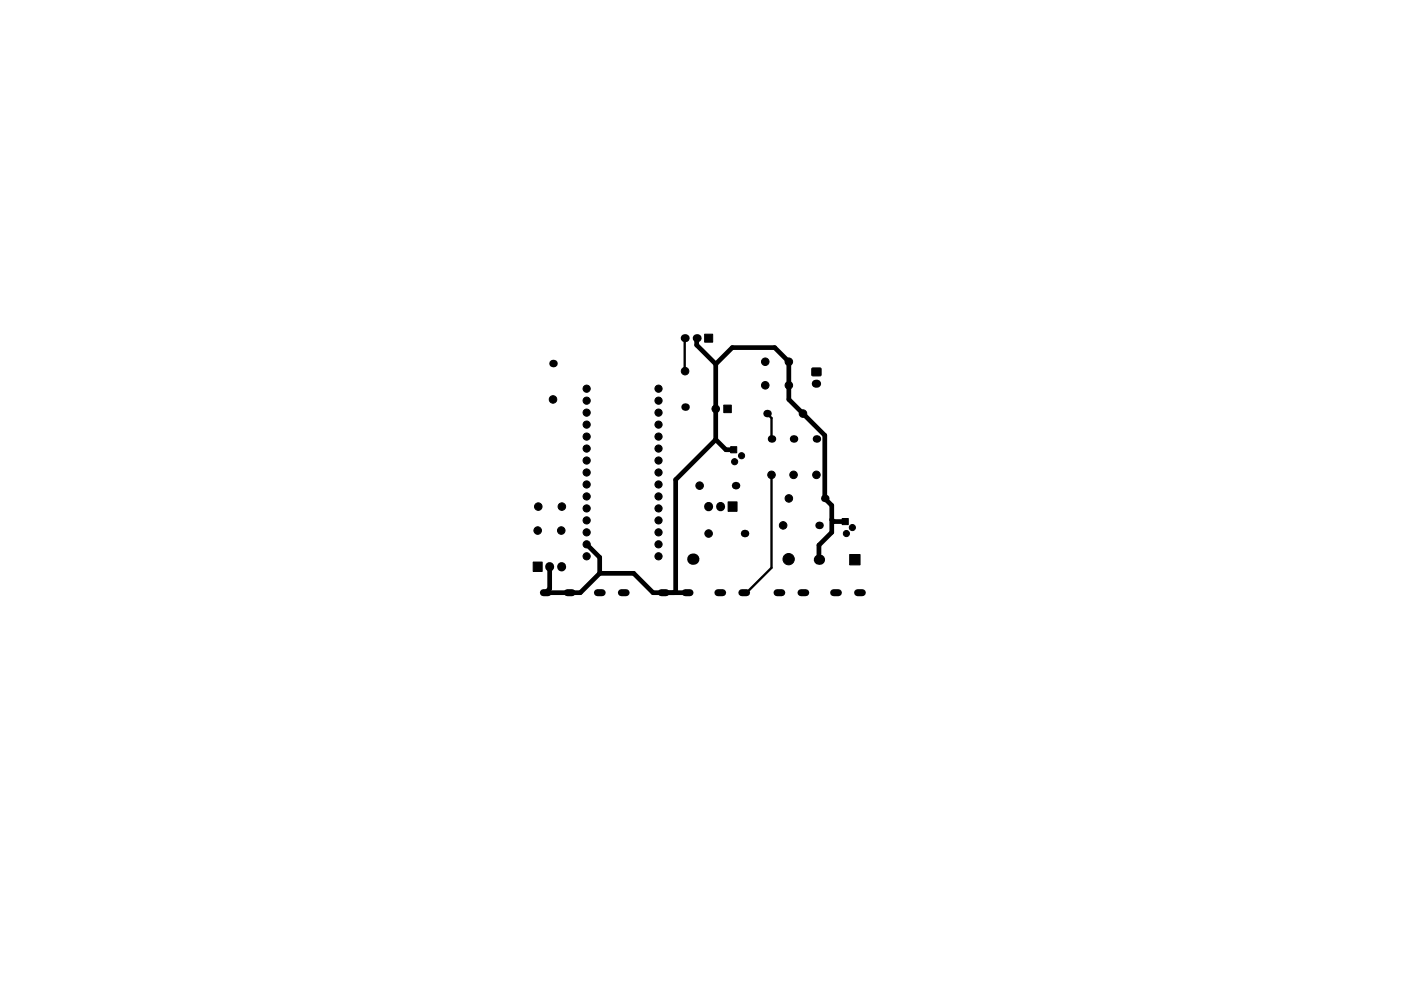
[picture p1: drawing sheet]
<svg xmlns="http://www.w3.org/2000/svg" width="297mm" height="210mm" viewBox="0 0 297 210" stroke-linecap="round" stroke-linejoin="round" font-family="sans-serif">
<g fill="#000" stroke="#000" stroke-width=".21">
<path d="M149.4 70.9h1.7v1.7h-1.7zM172.2 78.1h1.8v1.6h-1.8zM154.9 94.8h1.3v1.3h-1.3zM153.5 85.9h1.5v1.6h-1.5zM154.4 106.5h1.9v2h-1.9zM178.6 110h1.3v1.3h-1.3zM180.2 117.6h2.1v2.2h-2.1zM113 119.2h2v2h-2z"/>
<circle cx="145.2" cy="78.7" r=".8"/>
<circle cx="162.2" cy="76.7" r=".8"/>
<circle cx="167.2" cy="76.7" r=".8"/>
<circle cx="117.2" cy="84.7" r=".8"/>
<circle cx="124.4" cy="97.7" r=".76"/>
<circle cx="124.4" cy="87.5" r=".76"/>
<circle cx="124.4" cy="85" r=".76"/>
<circle cx="124.4" cy="95.2" r=".76"/>
<circle cx="124.4" cy="82.5" r=".76"/>
<circle cx="124.4" cy="90.1" r=".76"/>
<circle cx="124.4" cy="92.6" r=".76"/>
<circle cx="139.6" cy="90.1" r=".76"/>
<circle cx="139.6" cy="92.6" r=".76"/>
<circle cx="139.6" cy="95.2" r=".76"/>
<circle cx="139.6" cy="82.5" r=".76"/>
<circle cx="139.6" cy="97.7" r=".76"/>
<circle cx="139.6" cy="87.5" r=".76"/>
<circle cx="139.6" cy="85" r=".76"/>
<circle cx="151.7" cy="86.7" r=".8"/>
<circle cx="155.8" cy="98" r=".65"/>
<circle cx="157.2" cy="96.7" r=".65"/>
<circle cx="162.2" cy="81.7" r=".8"/>
<circle cx="167.2" cy="81.7" r=".8"/>
<circle cx="170.2" cy="87.7" r=".8"/>
<circle cx="114" cy="112.6" r=".8"/>
<circle cx="114.1" cy="107.5" r=".8"/>
<circle cx="119" cy="112.6" r=".8"/>
<circle cx="119.1" cy="107.5" r=".8"/>
<circle cx="124.4" cy="115.5" r=".76"/>
<circle cx="124.4" cy="112.9" r=".76"/>
<circle cx="124.4" cy="110.4" r=".76"/>
<circle cx="124.4" cy="107.9" r=".76"/>
<circle cx="124.4" cy="102.8" r=".76"/>
<circle cx="124.4" cy="100.2" r=".76"/>
<circle cx="124.4" cy="118" r=".76"/>
<circle cx="124.4" cy="105.3" r=".76"/>
<circle cx="139.6" cy="102.8" r=".76"/>
<circle cx="139.6" cy="100.2" r=".76"/>
<circle cx="139.6" cy="118" r=".76"/>
<circle cx="139.6" cy="105.3" r=".76"/>
<circle cx="139.6" cy="110.4" r=".76"/>
<circle cx="139.6" cy="107.9" r=".76"/>
<circle cx="139.6" cy="115.5" r=".76"/>
<circle cx="139.6" cy="112.9" r=".76"/>
<circle cx="148.3" cy="103" r=".8"/>
<circle cx="150.2" cy="113.2" r=".8"/>
<circle cx="163.6" cy="100.7" r=".8"/>
<circle cx="166" cy="111.5" r=".8"/>
<circle cx="167.2" cy="118.6" r="1.2"/>
<circle cx="167.2" cy="105.7" r=".8"/>
<circle cx="168.2" cy="100.7" r=".8"/>
<circle cx="173.1" cy="100.7" r=".8"/>
<circle cx="179.4" cy="113.2" r=".65"/>
<circle cx="180.7" cy="111.9" r=".65"/>
</g>
<g fill="#000">
<circle cx="117.2" cy="77.1" r=".8"/>
<circle cx="145.2" cy="71.7" r=".85"/>
<circle cx="147.7" cy="71.7" r=".85"/>
<circle cx="145.2" cy="86.4" r=".8"/>
<circle cx="162.6" cy="87.7" r=".8"/>
<circle cx="163.6" cy="93.1" r=".8"/>
<circle cx="168.3" cy="93.1" r=".8"/>
<circle cx="173.1" cy="93.1" r=".8"/>
<circle cx="146.9" cy="118.6" r="1.2"/>
<circle cx="156" cy="103" r=".8"/>
<circle cx="157.9" cy="113.2" r=".8"/>
<circle cx="173.6" cy="118.7" r="1.1"/>
<circle cx="173.7" cy="111.5" r=".8"/>
<circle cx="174.9" cy="105.7" r=".8"/>
</g>
<path d="M150.2 107.4v.1M152.8 107.4v.1M116.5 120.2v.1M119.1 120.2v.1" fill="none" stroke="#000" stroke-width="1.9"/>
<path d="M173 81.4h.3" fill="none" stroke="#000" stroke-width="1.7"/>
<path d="M115.2 125.7h1M120.3 125.7h1M126.7 125.7h1M131.8 125.7h1M140.2 125.7h1M145.3 125.7h1M152.2 125.7h1M157.3 125.7h1M164.7 125.7h1M169.8 125.7h1M176.7 125.7h1M181.8 125.7h1" fill="none" stroke="#000" stroke-width="1.5"/>
<path d="M147.7 71.7v1.5l4.1 4M151.8 77.2l3.4-3.5h9.1l3 3v8l7.6 7.7v13.3l1.5 1.5v5.7l-2.8 2.8v3M151.8 77.2v16.1M151.8 93.3l-8.5 8.5v23.7l-.3 .2M151.8 93.3l2.1 2.1h1.7M124.4 115.5l2.7 2.8v3.3M176.4 110.3l.4 .4h2.4M114 120.2v.1M116.5 120.2v4.7l-.8 .8h7.3l4.1-4.1M127.1 121.6h7.3l4.1 4.1h7.3" fill="none" stroke="#000" stroke-width="1"/>
<path d="M145.2 71.7v7M162.6 87.7l1 1v4.4M163.6 100.7v19.8l-5.3 5.2h-.5" fill="none" stroke="#000" stroke-width=".5"/>
</svg>
